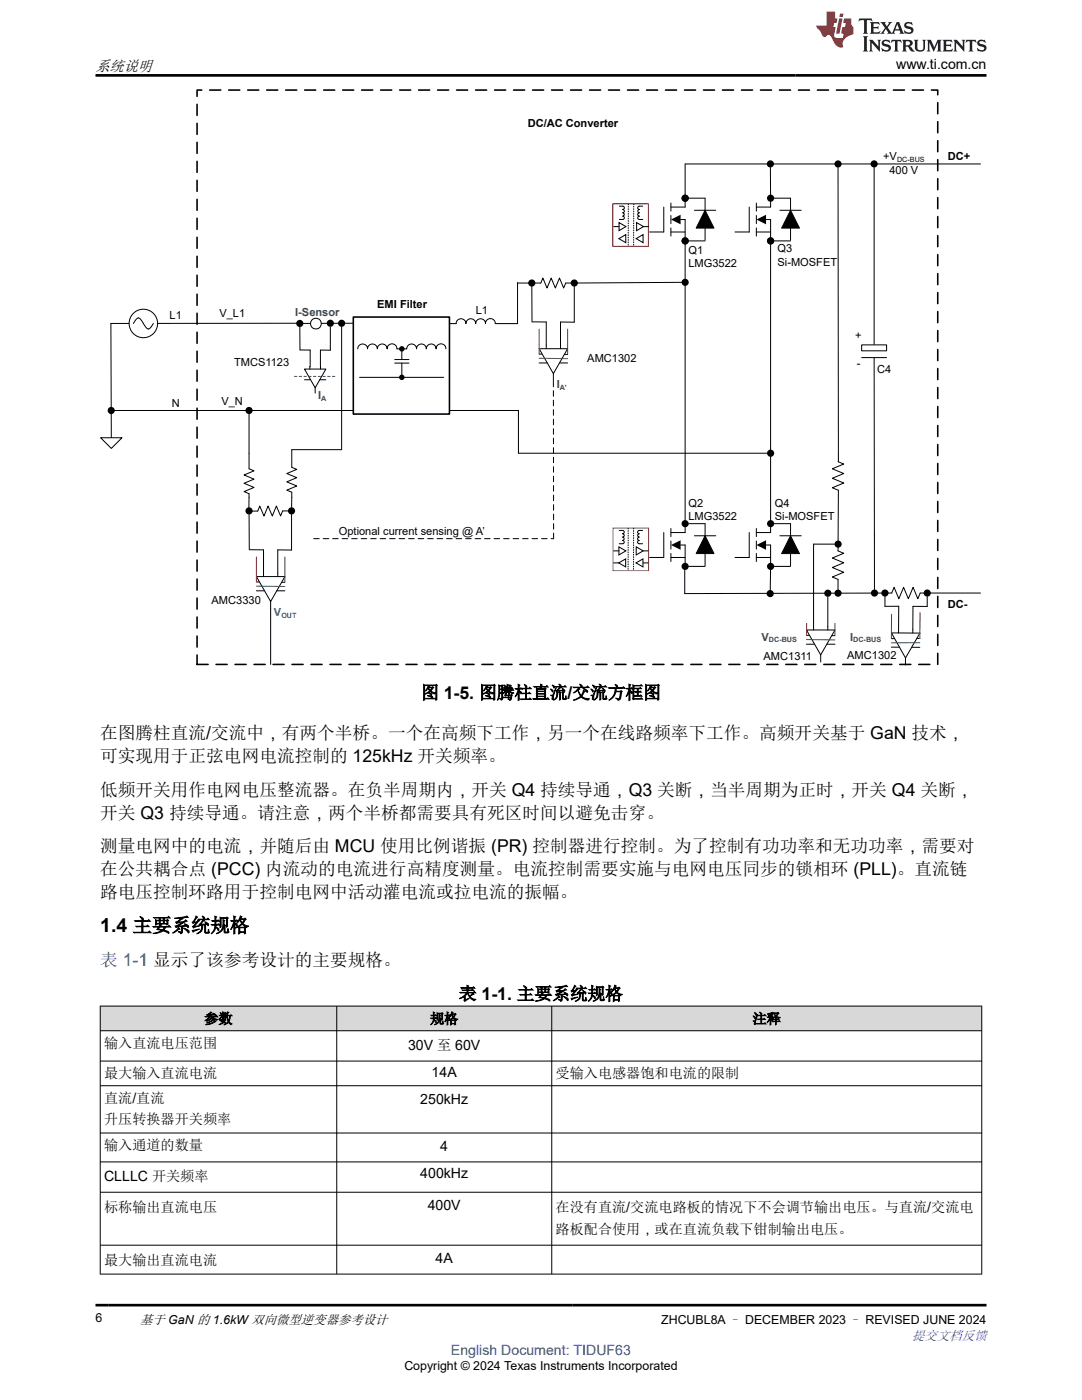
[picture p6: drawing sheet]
<svg xmlns="http://www.w3.org/2000/svg" width="216mm" height="279mm" viewBox="0 0 216 279" stroke-linecap="round" stroke-linejoin="round" font-family="sans-serif">
<defs><g id="words">
<text font-size="3.9" x="20" y="186">1.4 主要系统规格</text>
<g font-size="3.5">
<text x="84" y="139.4">图 1-5. 图腾柱直流/交流方框图</text>
<text x="20" y="147.5">在图腾柱直流/交流中，有两个半桥。一个在高频下工作，另一个在线路频率下工作。高频开关基于 GaN 技术，</text>
<text x="20" y="152.1">可实现用于正弦电网电流控制的 125kHz 开关频率。</text>
<text x="20" y="158.8">低频开关用作电网电压整流器。在负半周期内，开关 Q4 持续导通，Q3 关断，当半周期为正时，开关 Q4 关断，</text>
<text x="20" y="163.4">开关 Q3 持续导通。请注意，两个半桥都需要具有死区时间以避免击穿。</text>
<text x="20" y="170.1">测量电网中的电流，并随后由 MCU 使用比例谐振 (PR) 控制器进行控制。为了控制有功功率和无功功率，需要对</text>
<text x="20" y="174.7">在公共耦合点 (PCC) 内流动的电流进行高精度测量。电流控制需要实施与电网电压同步的锁相环 (PLL)。直流链</text>
<text x="20" y="179.3">路电压控制环路用于控制电网中活动灌电流或拉电流的振幅。</text>
<text x="91.6" y="199.5">表 1-1. 主要系统规格</text>
</g>
<text font-size="3.5" fill="#00f" x="20" y="192.8">表 1-1 显示了该参考设计的主要规格。</text>
<text font-size="3" x="19.1" y="14.1">系统说明</text>
<g font-size="2.8">
<text x="178.8" y="13.8">www.ti.com.cn</text>
<text x="20.8" y="209.2">输入直流电压范围</text>
<text x="40.8" y="204.3">参数</text>
<text x="81.4" y="209.6">30V 至 60V</text>
<text x="85.8" y="204.3">规格</text>
<text x="150.2" y="204.3">注释</text>
<text x="20.8" y="215.2">最大输入直流电流</text>
<text x="86.1" y="215">14A</text>
<text x="110.9" y="215.2">受输入电感器饱和电流的限制</text>
<text x="20.8" y="220.2">直流/直流</text>
<text x="83.9" y="220.3">250kHz</text>
<text x="20.8" y="224.2">升压转换器开关频率</text>
<text x="20.8" y="229.6">输入通道的数量</text>
<text x="87.9" y="229.7">4</text>
<text x="20.8" y="235.8">CLLLC 开关频率</text>
<text x="83.9" y="235.1">400kHz</text>
<text x="20.8" y="241.8">标称输出直流电压</text>
<text x="85.3" y="241.6">400V</text>
<text x="110.9" y="241.8">在没有直流/交流电路板的情况下不会调节输出电压。与直流/交流电</text>
<text x="110.9" y="246.4">路板配合使用，或在直流负载下钳制输出电压。</text>
<text x="20.8" y="252.4">最大输出直流电流</text>
<text x="86.9" y="252.1">4A</text>
</g>
<text font-size="2.8" fill="#00f" x="90" y="270.4">English Document: TIDUF63</text>
<text font-size="2.6" x="27.9" y="264.2">基于 GaN 的 1.6kW双向微型逆变器参考设计</text>
<text font-size="2.6" fill="#00f" x="182" y="267.4">提交文档反馈</text>
<g font-size="2.5">
<text x="19" y="263.9">6</text>
<text x="131.9" y="264.2">ZHCUBL8A – DECEMBER 2023 – REVISED JUNE 2024</text>
<text x="80.7" y="273.5">Copyright © 2024 Texas Instruments Incorporated</text>
</g>
<g font-size="2.2">
<text x="105.3" y="25.3">DC/AC Converter</text>
<text x="176.2" y="32">+V</text>
<text x="177.5" y="34.7">400 V</text>
<text x="189.1" y="31.9">DC+</text>
<text x="137.4" y="50.7">Q1</text>
<text x="137.4" y="53.4">LMG3522</text>
<text x="155.1" y="50.3">Q3</text>
<text x="155.1" y="53">Si-MOSFET</text>
<text x="33.9" y="63.6">L1</text>
<text x="43.8" y="63.3">V_L1</text>
<text x="75.3" y="61.5">EMI Filter</text>
<text x="94.9" y="62.7">L1</text>
<text x="170.7" y="67.7">+</text>
<text x="46.7" y="73">TMCS1123</text>
<text x="117.2" y="72.3">AMC1302</text>
<text x="170.9" y="73.3">-</text>
<text x="175" y="74.4">C4</text>
<text x="34.3" y="81.2">N</text>
<text x="44.2" y="80.8">V_N</text>
<text x="137.4" y="101.2">Q2</text>
<text x="154.6" y="101.2">Q4</text>
<text x="67.6" y="106.7">Optional current sensing @ A’</text>
<text x="137.4" y="103.8">LMG3522</text>
<text x="154.6" y="103.8">Si-MOSFET</text>
<text x="42.2" y="120.6">AMC3330</text>
<text x="189.1" y="121.4">DC-</text>
<text x="152.4" y="131.7">AMC1311</text>
<text x="169.1" y="131.6">AMC1302</text>
</g>
<g font-size="2.2" fill="#105465">
<text x="58.9" y="63">I-Sensor</text>
<text x="111.1" y="77.5">I</text>
<text x="63.5" y="79.6">I</text>
<text x="152" y="127.9">V</text>
<text x="169.6" y="127.9">I</text>
</g>
<text font-size="2.2" fill="#006fc0" x="54.7" y="123">V</text>
<text font-size="1.4" x="179" y="32.3">DC-BUS</text>
<g font-size="1.4" fill="#105465">
<text x="111.7" y="77.8">A’</text>
<text x="64.1" y="80">A</text>
<text x="153.4" y="128.2">DC-BUS</text>
<text x="170.3" y="128.2">DC-BUS</text>
</g>
<text font-size="1.4" fill="#006fc0" x="56.1" y="123.3">OUT</text>
</g></defs>
<g fill="none" stroke="#000" stroke-width=".2">
<path d="M136.7 32.7h58.9M136.7 39.6v1.7h-2.8M137.4 39.6h3.3v8.3M153.8 39.6v1.7h-2.9M154.5 39.6h3.2v8.3M128.2 41.1h-.6a.33 .33 0 0 0-.4 .4 .33 .33 0 0 0 .4 .3l-.3 .1v.2v.3l.3 .1a.33 .33 0 0 0-.4 .3 .33 .33 0 0 0 .4 .3 .33 .33 0 0 0-.4 .4 .33 .33 0 0 0 .4 .3h.6M132.4 41.3v5h-2.8M133.9 46.3h2.8M133.9 40.5v1.6M133.9 43v1.6M133.9 45.5v1.6M135.8 43.8h.9v4.3"/>
<path d="M136 56.3l-21.4 .2M136.7 48.8v57.5h-2.8M137.4 48.1h3.3M138.6 42h4.2M140.7 42l1.8 3.5h-3.6zM149.5 41.3v5h-2.8M150.9 46.3h2.9M150.9 40.5v1.6M150.9 43v1.6M150.9 45.5v1.6M152.9 43.8h.9v4.3M153.8 48.8v57.5h-2.9"/>
<path d="M154.5 48.1h3.2M155.6 42h4.3M157.7 42l1.8 3.5h-3.5zM132.4 106.3v5h-2.8M133.9 105.5v1.6M133.9 108v1.6M133.9 110.4v1.7M133.9 111.3h2.8M135.8 108.8h.9v4.2M136.6 113.2v5.3l41.3-.1M137.4 104.5h3.3v8.4M137.4 113h3.3"/>
<path d="M138.6 106.9h4.2M140.7 106.9l1.8 3.6h-3.6zM149.5 106.3v5h-2.8M150.9 105.5v1.6M150.9 108v1.6M150.9 110.4v1.7M150.9 111.3h2.9M152.9 108.8h.9l-.1 8.9M154.5 104.5h3.2v8.4M154.5 113h3.2M155.6 106.9h4.3M157.7 106.9l1.8 3.6h-3.5z"/>
</g>
<g fill="#000">
<path d="M133.9 43.8l1.9-.9v1.9zM140.7 42l1.8 3.5h-3.6zM151 43.8l1.9-.9v1.9zM157.7 42l1.8 3.5h-3.5zM133.9 108.8l1.9-1v1.9zM140.7 106.9l1.8 3.6h-3.6zM151 108.8l1.9-1v1.9zM157.7 106.9l1.8 3.6h-3.5z"/>
<circle cx="136.7" cy="39.6" r=".72"/>
<circle cx="153.8" cy="39.6" r=".72"/>
<circle cx="136.7" cy="48.1" r=".72"/>
<circle cx="136.7" cy="56.3" r=".72"/>
<circle cx="153.8" cy="48.1" r=".72"/>
<circle cx="136.7" cy="113" r=".72"/>
<circle cx="136.7" cy="104.5" r=".72"/>
<circle cx="153.7" cy="118.5" r=".72"/>
<circle cx="153.8" cy="104.5" r=".72"/>
<circle cx="153.8" cy="113" r=".72"/>
</g>
<path d="M122.3 40.7h7.1v8.5h-7.1z" fill="none" stroke="#df0000" stroke-width=".2"/>
<path d="M125.4 40.7v8.5M126.5 40.7l-.1 8.5" fill="none" stroke="#000" stroke-width=".2" stroke-dasharray=".2 .3"/>
<path d="M127 44.4l1.4 .8-1.4 .8z" fill="#fff"/>
<path d="M127 44.4l1.4 .8-1.4 .8zM128.4 45.2h1" fill="none" stroke="#000" stroke-width=".2"/>
<path d="M123.5 44.4l1.4 .8-1.4 .8z" fill="#fff"/>
<path d="M122.5 45.2h1M123.5 44.4l1.4 .8-1.4 .8z" fill="none" stroke="#000" stroke-width=".2"/>
<path d="M123.5 47.6l1.4-.8v1.6z" fill="#fff"/>
<path d="M123.5 47.6l1.4-.8v1.6z" fill="none" stroke="#000" stroke-width=".2"/>
<path d="M126.9 47.6l1.4-.8v1.6z" fill="#fff"/>
<path d="M123.6 41.1h.6a.33 .33 0 0 1 .4 .4 .33 .33 0 0 1-.4 .3 .33 .33 0 0 1 .4 .3 .33 .33 0 0 1-.4 .4l.3 .1 .1 .2-.1 .2-.3 .1a.33 .33 0 0 1 .4 .4 .33 .33 0 0 1-.4 .3h-.6M126.9 47.6l1.4-.8v1.6zM128.2 105.9h-.6a.33 .33 0 0 0-.4 .3 .33 .33 0 0 0 .4 .3l-.3 .1-.1 .3 .1 .2 .3 .1a.33 .33 0 0 0-.4 .3 .33 .33 0 0 0 .4 .4 .33 .33 0 0 0-.4 .3 .33 .33 0 0 0 .4 .3h.6" fill="none" stroke="#000" stroke-width=".2"/>
<path d="M122.3 105.4h7.1v8.5h-7.1z" fill="none" stroke="#c04f45" stroke-width=".2"/>
<path d="M125.3 105.4v8.5M126.4 105.4v8.5" fill="none" stroke="#000" stroke-width=".2" stroke-dasharray=".2 .3"/>
<path d="M126.9 109.1l1.4 .8-1.4 .8z" fill="#fff"/>
<path d="M126.9 109.1l1.4 .8-1.4 .8zM128.4 109.9h1" fill="none" stroke="#000" stroke-width=".2"/>
<path d="M123.5 109.1l1.4 .8-1.4 .8z" fill="#fff"/>
<path d="M122.4 109.9h1.1M123.5 109.1l1.4 .8-1.4 .8z" fill="none" stroke="#000" stroke-width=".2"/>
<path d="M123.5 112.3l1.3-.8v1.6z" fill="#fff"/>
<path d="M122.4 112.3h1.1M123.5 112.3l1.3-.8v1.6z" fill="none" stroke="#000" stroke-width=".2"/>
<path d="M126.9 112.3l1.4-.8v1.6z" fill="#fff"/>
<path d="M59.8 64.5l-37.7 .1 .1 22.7M123.6 105.9h.6a.33 .33 0 0 1 .4 .3 .33 .33 0 0 1-.4 .3 .33 .33 0 0 1 .4 .4 .33 .33 0 0 1-.4 .3l.3 .1v.2v.2l-.3 .2a.33 .33 0 0 1 .4 .3 .33 .33 0 0 1-.4 .3h-.6M126.9 112.3l1.4-.8v1.6zM128.4 112.3h1" fill="none" stroke="#000" stroke-width=".2"/>
<circle cx="28.6" cy="64.6" r="2.84" fill="#fff"/>
<g fill="none" stroke="#000" stroke-width=".2">
<path d="M174.4 33.4v35.3M26.6 64.6l.5-.7a.56 .56 0 0 1 .5-.5 .56 .56 0 0 1 .6 .5l.9 1.3a.56 .56 0 0 0 .5 .5 .56 .56 0 0 0 .5-.5l.5-.6M70.5 64.5l-10.7 .1M71.4 69.6a.98 .98 0 0 1 1-.9 .98 .98 0 0 1 .9 .9 .98 .98 0 0 1 1-.9 .98 .98 0 0 1 1 .9 .98 .98 0 0 1 1-.9 .98 .98 0 0 1 .9 .9 .98 .98 0 0 1 1-1 .98 .98 0 0 1 1 1h2a.98 .98 0 0 1 .9-.9 .98 .98 0 0 1 1 .9 .98 .98 0 0 1 1-.9 .98 .98 0 0 1 1 .9 .98 .98 0 0 1 .9-.9 .98 .98 0 0 1 1 .9 .98 .98 0 0 1 1-1 .98 .98 0 0 1 1 1M71.7 75.3h16.8M78.8 72.5h2.8M78.8 71.8h2.8M80.2 69.6v2.2M80.2 72.5v2.8M89.7 64.6h1.3a.98 .98 0 0 1 1-1 .98 .98 0 0 1 1 1 .98 .98 0 0 1 .9-1 .98 .98 0 0 1 1 1 .98 .98 0 0 1 1-1 .98 .98 0 0 1 1 1 .98 .98 0 0 1 1-1 .98 .98 0 0 1 .9 1h4.5M171.9 68.8h5v1.2h-5zM171.9 71.4h5"/>
<path d="M174.4 71.4l.1 46.2M177.9 118.4l.5-1.2 1 2.3 .9-2.3 .9 2.3 1-2.3 .9 2.3 .5-1.1h12M185 119.1v1.9M183.6 127.4l-5.7 .1"/>
<circle cx="28.6" cy="64.6" r="2.84"/>
</g>
<path d="M70.5 63.3h19.2v19.3h-19.2z" fill="none" stroke="#000" stroke-width=".32"/>
<g fill="#000">
<circle cx="174.4" cy="32.7" r=".72"/>
<circle cx="174.5" cy="118.4" r=".72"/>
<circle cx="185" cy="118.4" r=".72"/>
</g>
<path d="M177.9 126.3h5.7l-2.9 5z" fill="#fff"/>
<path d="M136.7 32.7v6.1M153.7 33.4l.1 6.2M103.3 56.4v8.2M107.6 70.7h5.7M22.8 81.9h47.8M89.7 81.9h13.7v8.6h49.7M176.6 119.1v1.9h2.7v5.3M177.9 129.2h1.6M177.9 126.3h5.7l-2.9 5zM180.7 131.3v1.4M181.9 129.2h1.6M185 121h-2.8l-.1 5.3" fill="none" stroke="#000" stroke-width=".2"/>
<path d="M183.5 128.3h-5.6" fill="none" stroke="#1f467d" stroke-width=".2"/>
<path d="M183.6 122.3v5.1" fill="none" stroke="#df0000" stroke-width=".2"/>
<path d="M177.9 122.6v4.9" fill="none" stroke="#105465" stroke-width=".2"/>
<g fill="#000">
<circle cx="136.7" cy="39.6" r=".72"/>
<circle cx="153.7" cy="32.7" r=".72"/>
<circle cx="22.2" cy="81.9" r=".72"/>
<circle cx="153.8" cy="90.5" r=".72"/>
<circle cx="176.6" cy="118.4" r=".72"/>
</g>
<path d="M39.3 18h147.8v114.6h-147.8z" fill="none" stroke="#000" stroke-width=".32" stroke-dasharray="2.2 1.6"/>
<path d="M107.6 69.6h5.7l-2.9 5z" fill="#fff"/>
<path d="M106.1 57.2l.1 7.1M114.6 57.2v7.1h-2.8v5.3M59.8 65.3l.1 4.6M59.9 69.8l2 .1v3.3M65.9 65.2v4.7h-2v3.3M106.3 64.2l2.7 .1v5.3M107.6 69.6h5.7l-2.9 5zM107.6 72.4h1.6M110.4 74.6v1.4M111.7 72.4h1.6" fill="none" stroke="#000" stroke-width=".2"/>
<g fill="#000">
<circle cx="106.1" cy="56.5" r=".72"/>
<circle cx="114.6" cy="56.5" r=".72"/>
<circle cx="59.8" cy="64.6" r=".72"/>
<circle cx="65.9" cy="64.5" r=".72"/>
</g>
<path d="M107.6 71.5l5.7 .1" fill="none" stroke="#1f467d" stroke-width=".2"/>
<path d="M107.6 65.7v5" fill="none" stroke="#df0000" stroke-width=".2"/>
<path d="M113.3 65.7v4.9" fill="none" stroke="#105465" stroke-width=".2"/>
<path d="M62.6 107.5h47.9M110.5 107.5l-.1-31.5" fill="none" stroke="#000" stroke-width=".2" stroke-dasharray="1.1 .8"/>
<path d="M60.8 73.7h4.2l-2.1 3.7z" fill="#fff"/>
<path d="M60.8 73.7h4.2l-2.1 3.7zM60.8 75.8h1.2M61.8 73.1v.6M62.9 77.4v1.1M63.8 75.8h1.2M64 73.1v.6" fill="none" stroke="#000" stroke-width=".2"/>
<path d="M58.8 75.1h8.3" fill="none" stroke="#1f467d" stroke-width=".2" stroke-dasharray=".5 .5"/>
<circle cx="63" cy="64.6" r="1.07" fill="#fff"/>
<g fill="none" stroke="#000" stroke-width=".2">
<path d="M51.2 116.1l5.6 .1"/>
<circle cx="63" cy="64.6" r="1.07"/>
</g>
<path d="M51.2 115.1h5.6l-2.8 4.9z" fill="#fff"/>
<path d="M68.2 65.2v24.5h-10M49.7 82.6v7.8M49.7 99.3l-.1 2.7M58.2 99.3v2.7M49.7 102.7v7M49.8 109.7h2.8v5.4M51.2 115.1h5.6l-2.8 4.9zM51.2 117.9h1.6M55.2 117.9h1.6M58.2 102.7v7.1l-2.8-.1v5.4M54 120v1.5M160.9 126.8l5.7 .1" fill="none" stroke="#000" stroke-width=".2"/>
<g fill="#000">
<circle cx="68.2" cy="64.5" r=".72"/>
<circle cx="49.7" cy="81.9" r=".72"/>
<circle cx="49.7" cy="102" r=".72"/>
<circle cx="58.2" cy="102" r=".72"/>
</g>
<path d="M51.2 117l5.6 .1" fill="none" stroke="#1f467d" stroke-width=".2"/>
<path d="M51.2 111.2v4.9" fill="none" stroke="#df0000" stroke-width=".2"/>
<path d="M56.8 111.2v4.9" fill="none" stroke="#105465" stroke-width=".2"/>
<path d="M160.9 125.7h5.7l-2.8 5z" fill="#fff"/>
<g fill="none" stroke="#000" stroke-width=".2">
<path d="M167.2 33.4l.1 58.8M103.2 56.5h4.7l.4-1 .9 2 .8-2 .8 2 .8-2 .9 2 .4-1h1.7M79.8 69.6h.4M79.8 75.3h.4M20.1 87.4h4.2l-2.1 2.1zM49.7 90.4v3.2l1 .4-2 .8 2 .8-2 .9 2 .8-2 .8 1 .4v.8M58.2 89.7v3.6l1 .4-2 .8 2 .8-2 .9 2 .8-2 .8 1 .4v1.1M167.2 92.1l1.2 .5-2.3 1 2.3 .9-2.3 1 2.3 .9-2.3 .9 1.1 .5M167.3 97.8l-.1 12.1 1.2 .5-2.3 1 2.3 .9-2.3 1 2.3 .9-2.3 1 1.1 .4v2.1M58.2 102h-1.8l-.4 1-.9-2-.8 2-.8-2-.8 2-.9-2-.4 1h-1.8M165.2 119.1v6.6M166.5 108.6h-4.2v17.1"/>
<path d="M54 121.5v11.1M160.9 125.7h5.7l-2.8 5zM160.9 128.6h1.6M163.8 130.7v1.4M165 128.6h1.6"/>
</g>
<g fill="#000">
<circle cx="167.2" cy="32.7" r=".72"/>
<circle cx="80.2" cy="75.3" r=".54"/>
<circle cx="80.2" cy="69.6" r=".54"/>
<circle cx="165.2" cy="118.4" r=".72"/>
<circle cx="167.2" cy="118.4" r=".72"/>
<circle cx="167.2" cy="108.6" r=".72"/>
</g>
<path d="M160.9 127.6l5.7 .1" fill="none" stroke="#1f467d" stroke-width=".2"/>
<path d="M161 124.4l-.1 2.4" fill="none" stroke="#df0000" stroke-width=".2"/>
<path d="M166.6 124.4v2.3" fill="none" stroke="#105465" stroke-width=".2"/>
<g fill="#d8d8d8">
<path d="M20 200.8h175.9v4.9h-175.9z" fill-rule="evenodd"/>
<path d="M20.1 200.8h47v4.8h-47z" fill-rule="evenodd"/>
<path d="M67.3 200.8h42.7v4.8h-42.7z" fill-rule="evenodd"/>
<path d="M110.2 200.8h85.6v4.8h-85.6z" fill-rule="evenodd"/>
</g>
<g fill="none" stroke="#000" stroke-width=".2">
<path d="M19.9 200.8h176.1M19.9 205.7h176.1M19.9 211.8h176.1M19.9 216.7h176.1M20 200.7v53.6M67.2 200.7v53.6M110.1 200.7v53.6M195.9 200.7v53.6M19.9 226.1h176.1M19.9 231.9h176.1M19.9 237.9h176.1M19.9 248.5h176.1"/>
<path d="M19.9 254.3h176.1"/>
</g>
<path d="M171.5 3.7l-.2 .6 .5-.3h.6v.2v2.2l-.2 .3h1l-.2-.3v-2.2v-.2h.5l.6 .3-.2-.6zM173.6 4.4l.2 .4v1.6l-.2 .3h1.9l.1-.5a1.08 1.08 0 0 1-1.3 .1v-.6h.6l.4 .1v-.6l-.4 .2h-.6v-.6l.2-.1a1 1 0 0 1 1 .3l-.1-.6zM175.7 4.4l.9 1.2-1 1.1h.9l-.2-.2 .5-.7 .4 .7-.2 .2h1.6l-.2-.2 .2-.4h.9l.1 .4-.1 .2h.9l-.2-.3-.8-2h-.5l-.9 2.2-.9-1.1 .9-1.1h-.8l.2 .2-.4 .7-.4-.7 .2-.2zM179 4.8l.4 1h-.7zM180.7 4.6a.65 .65 0 0 0-.2 .7 .65 .65 0 0 0 .6 .4l.6 .2 .1 .2a.79 .79 0 0 1-.7 .4 .79 .79 0 0 1-.7-.5l.1 .7 .2-.1a.93 .93 0 0 0 1.1 .1 .93 .93 0 0 0 .4-.9 1.46 1.46 0 0 0-1.2-.6l-.1-.4a1.09 1.09 0 0 1 1.2 .2l-.2-.6-.1 .1-.5-.1zM172.2 7.2l.2 .4v2.3l-.2 .4h1l-.2-.4v-2.3l.2-.4zM173.4 7.9l.2 .4v1.6l-.2 .4h.8l-.3-.4 .1-1.4 1.6 1.8v-2l.2-.4h-.7l.1 .3 .1 1.1-1.2-1.4zM176.2 8.1a.65 .65 0 0 0-.2 .7 .65 .65 0 0 0 .6 .4l.6 .2 .1 .3a.79 .79 0 0 1-.7 .3 .79 .79 0 0 1-.7-.5l.1 .8 .2-.1a.93 .93 0 0 0 1.1 0 .93 .93 0 0 0 .4-.9 1.46 1.46 0 0 0-1.2-.6l-.1-.4a1.09 1.09 0 0 1 1.2 .2l-.1-.6-.2 .1-.5-.1zM177.9 7.9l-.1 .7a.63 .63 0 0 1 .8-.4v1.7l-.3 .4h1l-.2-.4v-1.7a.66 .66 0 0 1 .8 .4l-.1-.7zM180 7.9l.2 .4v1.6l-.2 .4h1l-.2-.2-.1-.8 .5 .1 .1 .1a.79 .79 0 0 0 1.2 .7l-1-1a.61 .61 0 0 0 .6-.6 .61 .61 0 0 0-.5-.6zM180.8 8.3l.1-.1a.47 .47 0 0 1 .5 .1 .47 .47 0 0 1 .1 .5l-.1 .2h-.7zM182.3 7.9l.2 .3a2.27 2.27 0 0 0 .4 1.9 1.04 1.04 0 0 0 1.7-.6v-1.3l.2-.3h-.8l.2 .4v1.2a.6 .6 0 0 1-.6 .5 .6 .6 0 0 1-.6-.5v-1.2l.3-.4zM184.9 7.9l.2 .4v1.6l-.2 .4h.8l-.3-.4v-1.5l.9 1.9 .9-1.9v1.5l-.3 .4h1l-.2-.4v-1.6l.2-.4h-.8l-.7 1.6-.6-1.6zM188.1 7.9l.2 .4v1.6l-.2 .4h1.9l.1-.6a1.09 1.09 0 0 1-1.3 .1v-.6h.6l.4 .2v-.7l-.4 .2h-.6v-.5l.2-.2a1.01 1.01 0 0 1 1 .3l-.1-.6zM190.2 7.9l.3 .4v1.6l-.3 .4h.8l-.2-.4v-1.4l1.6 1.8v-2l.2-.4h-.7l.2 .3v1.1l-1.2-1.4zM192.8 7.9l-.1 .7a.63 .63 0 0 1 .8-.4v1.7l-.3 .4h1l-.2-.4v-1.7a.66 .66 0 0 1 .8 .4l-.1-.7zM195.2 8.1a.65 .65 0 0 0-.2 .7 .65 .65 0 0 0 .6 .4l.6 .2 .2 .3a.79 .79 0 0 1-.7 .3 .79 .79 0 0 1-.7-.5l.1 .8 .2-.1a.93 .93 0 0 0 1 0 .93 .93 0 0 0 .5-.9 1.46 1.46 0 0 0-1.3-.6v-.4a1.09 1.09 0 0 1 1.2 .2l-.2-.6-.2 .1-.5-.1z" fill="#231f20"/>
<path d="M164.9 2.3v2.8h-2l.1 .4 .8 .9a.95 .95 0 0 0 1 .9 .59 .59 0 0 1 .5-.3 .59 .59 0 0 1 .5 .3l.4 .8a1.59 1.59 0 0 0 2.1 1.3 1.61 1.61 0 0 1 1-2.2l1-.4-.1-1.4a1.59 1.59 0 0 1-.3-1.7h-1.5l-.2 .9h.6l-.2 .8h-.5l-.2 1v.3h.4l-.1 .9h-.7a.73 .73 0 0 1-1-.6l.3-1.6h-.5l.1-.8h.5l.2-.9h-.5v-1.4zM167.4 3.7l-.6 3h.7l.6-3zM167.6 2.7l-.1 .7h.7l.1-.7z" fill="#ed1c24"/>
<path d="M19 15h177.8M19 260.5h177.8" fill="none" stroke="#000" stroke-width=".53"/>
<use href="#words"/>
</svg>
